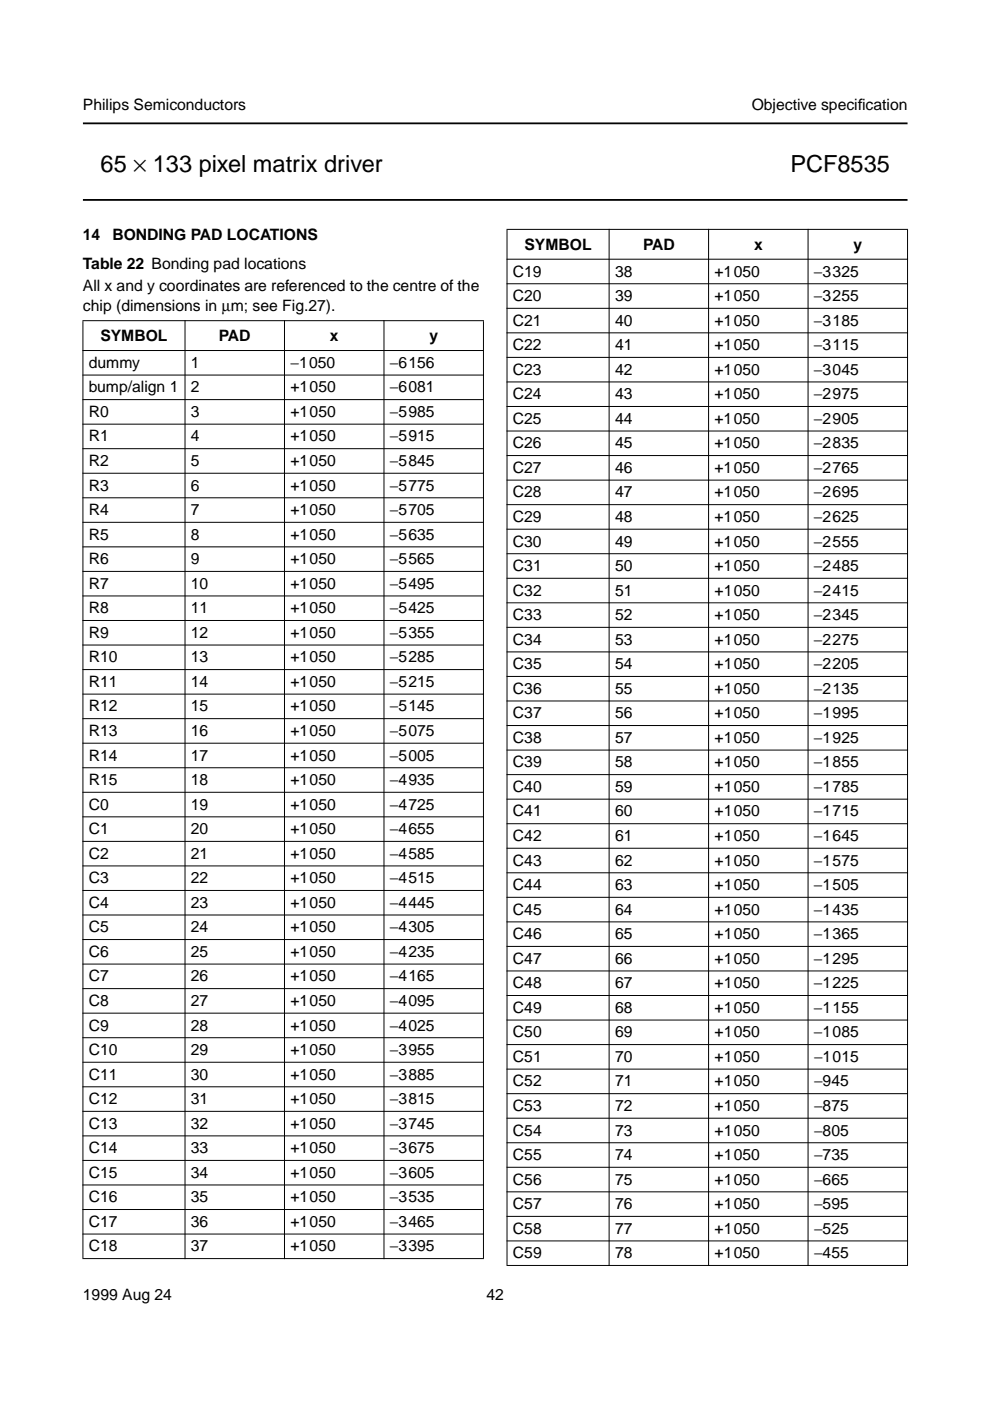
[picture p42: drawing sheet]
<svg xmlns="http://www.w3.org/2000/svg" width="210mm" height="297mm" viewBox="0 0 210 297" stroke-linecap="round" stroke-linejoin="round" font-family="sans-serif">
<defs><g id="words">
<g font-size="5">
<text x="21.3" y="36.5">65 × 133 pixel matrix driver</text>
<text x="167.6" y="36.5">PCF8535</text>
</g>
<g font-size="3.3">
<text x="17.6" y="23.4">Philips Semiconductors</text>
<text x="159.4" y="23.4">Objective specif</text>
<text x="181.9" y="23.4">ication</text>
<text x="17.6" y="50.9">14</text>
<text x="23.8" y="50.9">BONDING PAD LOCATIONS</text>
<text x="111.2" y="52.9">SYMBOL</text>
<text x="136.4" y="52.9">PAD</text>
<text x="159.9" y="52.9">x</text>
<text x="181" y="52.9">y</text>
<text x="17.6" y="57.1">Table 22 Bonding pad locations</text>
<text x="108.7" y="58.6">C19</text>
<text x="130.4" y="58.6">38</text>
<text x="151.5" y="58.6">+1050</text>
<text x="172.6" y="58.6">−3325</text>
<text x="17.6" y="61.7">All x and y coordinates are referenced to the centre of the</text>
<text x="17.6" y="65.8">chip (dimensions in µm; see Fig.27).</text>
<text x="108.7" y="63.8">C20</text>
<text x="130.4" y="63.8">39</text>
<text x="151.5" y="63.8">+1050</text>
<text x="172.6" y="63.8">−3255</text>
<text x="108.7" y="69">C21</text>
<text x="130.4" y="69">40</text>
<text x="151.5" y="69">+1050</text>
<text x="172.6" y="69">−3185</text>
<text x="18.8" y="78">dummy</text>
<text x="21.3" y="72.3">SYMBOL</text>
<text x="40.5" y="78">1</text>
<text x="46.4" y="72.3">PAD</text>
<text x="61.6" y="78">−1050</text>
<text x="69.9" y="72.3">x</text>
<text x="82.7" y="78">−6156</text>
<text x="91" y="72.3">y</text>
<text x="108.7" y="74.2">C22</text>
<text x="130.4" y="74.2">41</text>
<text x="151.5" y="74.2">+1050</text>
<text x="172.6" y="74.2">−3115</text>
<text x="18.8" y="83.2">bump/align 1</text>
<text x="40.5" y="83.2">2</text>
<text x="61.6" y="83.2">+1050</text>
<text x="82.7" y="83.2">−6081</text>
<text x="108.7" y="79.5">C23</text>
<text x="130.4" y="79.5">42</text>
<text x="151.5" y="79.5">+1050</text>
<text x="172.6" y="79.5">−3045</text>
<text x="18.8" y="88.4">R0</text>
<text x="40.5" y="88.4">3</text>
<text x="61.6" y="88.4">+1050</text>
<text x="82.7" y="88.4">−5985</text>
<text x="108.7" y="84.7">C24</text>
<text x="108.8" y="89.9">C25</text>
<text x="130.4" y="84.7">43</text>
<text x="130.4" y="89.9">44</text>
<text x="151.5" y="84.7">+1050</text>
<text x="151.5" y="89.9">+1050</text>
<text x="172.6" y="84.7">−2975</text>
<text x="172.6" y="89.9">−2905</text>
<text x="18.8" y="93.6">R1</text>
<text x="40.5" y="93.6">4</text>
<text x="61.6" y="93.6">+1050</text>
<text x="82.7" y="93.6">−5915</text>
<text x="108.8" y="95.1">C26</text>
<text x="130.4" y="95.1">45</text>
<text x="151.5" y="95.1">+1050</text>
<text x="172.6" y="95.1">−2835</text>
<text x="18.8" y="98.8">R2</text>
<text x="40.5" y="98.8">5</text>
<text x="61.6" y="98.8">+1050</text>
<text x="82.7" y="98.8">−5845</text>
<text x="108.8" y="100.3">C27</text>
<text x="130.4" y="100.3">46</text>
<text x="151.5" y="100.3">+1050</text>
<text x="172.6" y="100.3">−2765</text>
<text x="18.8" y="104">R3</text>
<text x="40.5" y="104">6</text>
<text x="61.6" y="104">+1050</text>
<text x="82.7" y="104">−5775</text>
<text x="108.8" y="105.5">C28</text>
<text x="130.4" y="105.5">47</text>
<text x="151.5" y="105.5">+1050</text>
<text x="172.6" y="105.5">−2695</text>
<text x="18.8" y="109.2">R4</text>
<text x="40.5" y="109.2">7</text>
<text x="61.6" y="109.2">+1050</text>
<text x="82.7" y="109.2">−5705</text>
<text x="108.8" y="110.7">C29</text>
<text x="130.4" y="110.7">48</text>
<text x="151.5" y="110.7">+1050</text>
<text x="172.6" y="110.7">−2625</text>
<text x="18.8" y="114.4">R5</text>
<text x="18.8" y="119.6">R6</text>
<text x="40.5" y="114.4">8</text>
<text x="40.5" y="119.6">9</text>
<text x="61.6" y="114.4">+1050</text>
<text x="61.6" y="119.6">+1050</text>
<text x="82.7" y="114.4">−5635</text>
<text x="82.7" y="119.6">−5565</text>
<text x="108.8" y="115.9">C30</text>
<text x="130.4" y="115.9">49</text>
<text x="151.5" y="115.9">+1050</text>
<text x="172.6" y="115.9">−2555</text>
<text x="18.8" y="124.8">R7</text>
<text x="40.5" y="124.8">10</text>
<text x="61.6" y="124.8">+1050</text>
<text x="82.7" y="124.8">−5495</text>
<text x="108.8" y="121.1">C31</text>
<text x="130.4" y="121.1">50</text>
<text x="151.5" y="121.1">+1050</text>
<text x="172.6" y="121.1">−2485</text>
<text x="18.8" y="130">R8</text>
<text x="40.5" y="130">11</text>
<text x="61.6" y="130">+1050</text>
<text x="82.7" y="130">−5425</text>
<text x="108.8" y="126.3">C32</text>
<text x="108.8" y="131.5">C33</text>
<text x="130.4" y="126.3">51</text>
<text x="130.4" y="131.5">52</text>
<text x="151.5" y="126.3">+1050</text>
<text x="151.5" y="131.5">+1050</text>
<text x="172.6" y="126.3">−2415</text>
<text x="172.6" y="131.5">−2345</text>
<text x="18.8" y="135.2">R9</text>
<text x="40.5" y="135.2">12</text>
<text x="61.6" y="135.2">+1050</text>
<text x="82.7" y="135.2">−5355</text>
<text x="108.8" y="136.7">C34</text>
<text x="130.4" y="136.7">53</text>
<text x="151.5" y="136.7">+1050</text>
<text x="172.6" y="136.7">−2275</text>
<text x="18.8" y="140.4">R10</text>
<text x="40.5" y="140.4">13</text>
<text x="61.6" y="140.4">+1050</text>
<text x="82.7" y="140.4">−5285</text>
<text x="108.8" y="141.9">C35</text>
<text x="130.4" y="141.9">54</text>
<text x="151.5" y="141.9">+1050</text>
<text x="172.6" y="141.9">−2205</text>
<text x="18.8" y="145.6">R11</text>
<text x="40.5" y="145.6">14</text>
<text x="61.6" y="145.6">+1050</text>
<text x="82.7" y="145.6">−5215</text>
<text x="108.8" y="147.1">C36</text>
<text x="130.4" y="147.1">55</text>
<text x="151.5" y="147.1">+1050</text>
<text x="172.6" y="147.1">−2135</text>
<text x="18.8" y="150.8">R12</text>
<text x="40.5" y="150.8">15</text>
<text x="61.6" y="150.8">+1050</text>
<text x="82.7" y="150.8">−5145</text>
<text x="108.8" y="152.3">C37</text>
<text x="130.4" y="152.3">56</text>
<text x="151.5" y="152.3">+1050</text>
<text x="172.6" y="152.3">−1995</text>
<text x="18.8" y="156">R13</text>
<text x="18.8" y="161.2">R14</text>
<text x="40.5" y="156">16</text>
<text x="40.5" y="161.2">17</text>
<text x="61.6" y="156">+1050</text>
<text x="61.6" y="161.2">+1050</text>
<text x="82.7" y="156">−5075</text>
<text x="82.7" y="161.2">−5005</text>
<text x="108.8" y="157.5">C38</text>
<text x="130.4" y="157.5">57</text>
<text x="151.5" y="157.5">+1050</text>
<text x="172.6" y="157.5">−1925</text>
<text x="18.8" y="166.5">R15</text>
<text x="40.5" y="166.5">18</text>
<text x="61.6" y="166.5">+1050</text>
<text x="82.7" y="166.5">−4935</text>
<text x="108.8" y="162.7">C39</text>
<text x="108.8" y="167.9">C40</text>
<text x="130.4" y="162.7">58</text>
<text x="130.4" y="167.9">59</text>
<text x="151.5" y="162.7">+1050</text>
<text x="151.5" y="167.9">+1050</text>
<text x="172.6" y="162.7">−1855</text>
<text x="172.6" y="167.9">−1785</text>
<text x="18.8" y="171.7">C0</text>
<text x="40.5" y="171.7">19</text>
<text x="61.6" y="171.7">+1050</text>
<text x="82.7" y="171.7">−4725</text>
<text x="108.8" y="173.1">C41</text>
<text x="130.4" y="173.1">60</text>
<text x="151.5" y="173.1">+1050</text>
<text x="172.6" y="173.1">−1715</text>
<text x="18.8" y="176.9">C1</text>
<text x="40.5" y="176.9">20</text>
<text x="61.6" y="176.9">+1050</text>
<text x="82.7" y="176.9">−4655</text>
<text x="108.8" y="178.3">C42</text>
<text x="130.4" y="178.3">61</text>
<text x="151.5" y="178.3">+1050</text>
<text x="172.6" y="178.3">−1645</text>
<text x="18.8" y="182.1">C2</text>
<text x="40.5" y="182.1">21</text>
<text x="61.6" y="182.1">+1050</text>
<text x="82.7" y="182.1">−4585</text>
<text x="108.8" y="183.5">C43</text>
<text x="130.4" y="183.5">62</text>
<text x="151.5" y="183.5">+1050</text>
<text x="172.6" y="183.5">−1575</text>
<text x="18.8" y="187.3">C3</text>
<text x="40.5" y="187.3">22</text>
<text x="61.6" y="187.3">+1050</text>
<text x="82.7" y="187.3">−4515</text>
<text x="108.8" y="188.7">C44</text>
<text x="130.4" y="188.7">63</text>
<text x="151.5" y="188.7">+1050</text>
<text x="172.6" y="188.7">−1505</text>
<text x="18.8" y="192.5">C4</text>
<text x="18.8" y="197.7">C5</text>
<text x="40.5" y="192.5">23</text>
<text x="40.5" y="197.7">24</text>
<text x="61.6" y="192.5">+1050</text>
<text x="61.6" y="197.7">+1050</text>
<text x="82.7" y="192.5">−4445</text>
<text x="82.7" y="197.7">−4305</text>
<text x="108.8" y="193.9">C45</text>
<text x="130.4" y="193.9">64</text>
<text x="151.5" y="193.9">+1050</text>
<text x="172.6" y="193.9">−1435</text>
<text x="18.8" y="202.9">C6</text>
<text x="40.5" y="202.9">25</text>
<text x="61.6" y="202.9">+1050</text>
<text x="82.7" y="202.9">−4235</text>
<text x="108.8" y="199.1">C46</text>
<text x="130.4" y="199.1">65</text>
<text x="151.5" y="199.1">+1050</text>
<text x="172.6" y="199.1">−1365</text>
<text x="18.8" y="208.1">C7</text>
<text x="40.5" y="208.1">26</text>
<text x="61.6" y="208.1">+1050</text>
<text x="82.7" y="208.1">−4165</text>
<text x="108.8" y="204.3">C47</text>
<text x="108.8" y="209.5">C48</text>
<text x="130.4" y="204.3">66</text>
<text x="130.4" y="209.5">67</text>
<text x="151.5" y="204.3">+1050</text>
<text x="151.5" y="209.5">+1050</text>
<text x="172.6" y="204.3">−1295</text>
<text x="172.6" y="209.5">−1225</text>
<text x="18.8" y="213.3">C8</text>
<text x="40.5" y="213.3">27</text>
<text x="61.6" y="213.3">+1050</text>
<text x="82.7" y="213.3">−4095</text>
<text x="108.8" y="214.7">C49</text>
<text x="130.4" y="214.7">68</text>
<text x="151.5" y="214.7">+1050</text>
<text x="172.6" y="214.7">−1155</text>
<text x="18.8" y="218.5">C9</text>
<text x="40.5" y="218.5">28</text>
<text x="61.6" y="218.5">+1050</text>
<text x="82.7" y="218.5">−4025</text>
<text x="108.8" y="219.9">C50</text>
<text x="130.4" y="219.9">69</text>
<text x="151.5" y="219.9">+1050</text>
<text x="172.6" y="219.9">−1085</text>
<text x="18.8" y="223.7">C10</text>
<text x="40.5" y="223.7">29</text>
<text x="61.6" y="223.7">+1050</text>
<text x="82.7" y="223.7">−3955</text>
<text x="108.8" y="225.1">C51</text>
<text x="130.4" y="225.1">70</text>
<text x="151.5" y="225.1">+1050</text>
<text x="172.6" y="225.1">−1015</text>
<text x="18.8" y="228.9">C11</text>
<text x="40.5" y="228.9">30</text>
<text x="61.6" y="228.9">+1050</text>
<text x="82.7" y="228.9">−3885</text>
<text x="108.8" y="230.4">C52</text>
<text x="130.4" y="230.4">71</text>
<text x="151.5" y="230.4">+1050</text>
<text x="172.6" y="230.4">−945</text>
<text x="18.8" y="234.1">C12</text>
<text x="18.8" y="239.3">C13</text>
<text x="40.5" y="234.1">31</text>
<text x="40.5" y="239.3">32</text>
<text x="61.6" y="234.1">+1050</text>
<text x="61.6" y="239.3">+1050</text>
<text x="82.7" y="234.1">−3815</text>
<text x="82.7" y="239.3">−3745</text>
<text x="108.8" y="235.6">C53</text>
<text x="130.4" y="235.6">72</text>
<text x="151.5" y="235.6">+1050</text>
<text x="172.6" y="235.6">−875</text>
<text x="18.8" y="244.5">C14</text>
<text x="40.5" y="244.5">33</text>
<text x="61.6" y="244.5">+1050</text>
<text x="82.7" y="244.5">−3675</text>
<text x="108.8" y="240.8">C54</text>
<text x="108.8" y="246">C55</text>
<text x="130.4" y="240.8">73</text>
<text x="130.4" y="246">74</text>
<text x="151.5" y="240.8">+1050</text>
<text x="151.5" y="246">+1050</text>
<text x="172.6" y="240.8">−805</text>
<text x="172.6" y="246">−735</text>
<text x="18.8" y="249.7">C15</text>
<text x="40.5" y="249.7">34</text>
<text x="61.6" y="249.7">+1050</text>
<text x="82.7" y="249.7">−3605</text>
<text x="108.8" y="251.2">C56</text>
<text x="130.4" y="251.2">75</text>
<text x="151.5" y="251.2">+1050</text>
<text x="172.6" y="251.2">−665</text>
<text x="18.8" y="254.9">C16</text>
<text x="40.5" y="254.9">35</text>
<text x="61.6" y="254.9">+1050</text>
<text x="82.7" y="254.9">−3535</text>
<text x="108.8" y="256.4">C57</text>
<text x="130.4" y="256.4">76</text>
<text x="151.5" y="256.4">+1050</text>
<text x="172.6" y="256.4">−595</text>
<text x="18.8" y="260.1">C17</text>
<text x="40.5" y="260.1">36</text>
<text x="61.6" y="260.1">+1050</text>
<text x="82.7" y="260.1">−3465</text>
<text x="108.8" y="261.6">C58</text>
<text x="130.4" y="261.6">77</text>
<text x="151.5" y="261.6">+1050</text>
<text x="172.6" y="261.6">−525</text>
<text x="18.8" y="265.3">C18</text>
<text x="40.5" y="265.3">37</text>
<text x="61.6" y="265.3">+1050</text>
<text x="82.7" y="265.3">−3395</text>
<text x="108.8" y="266.8">C59</text>
<text x="130.4" y="266.8">78</text>
<text x="151.5" y="266.8">+1050</text>
<text x="172.6" y="266.8">−455</text>
<text x="17.6" y="275.6">1999 Aug 24</text>
<text x="103.2" y="275.6">42</text>
</g>
</g></defs>
<path d="M17.6 26.2h174.8M17.6 42.4h174.8" fill="none" stroke="#000" stroke-width=".38"/>
<g fill="#000" stroke="#000" stroke-width=".21">
<path d="M107.4 48.6h85.1zM107.4 55h85.1zM17.5 68h85.1zM17.5 74.3h85.1zM17.5 79.5h85.1zM107.4 60.2h85.1zM107.4 65.4h85.1zM107.4 70.6h85.1zM107.4 75.8h85.1zM17.5 84.7h85.1zM17.5 89.9h85.1zM17.5 95.1h85.1z"/>
<path d="M107.4 81h85.1zM107.4 86.2h85.1zM107.4 91.4h85.1zM107.4 96.6h85.1zM17.5 100.3h85.1zM17.5 105.5h85.1zM17.5 110.7h85.1zM17.5 115.9h85.1zM107.4 101.8h85.1zM107.4 107h85.1zM107.4 112.2h85.1zM107.4 117.4h85.1z"/>
<path d="M17.5 121.1h85.1zM17.5 126.4h85.1zM17.5 131.6h85.1zM17.5 136.8h85.1zM107.4 122.6h85.1zM107.4 127.8h85.1zM107.4 133h85.1zM107.4 138.2h85.1zM17.5 142h85.1zM17.5 147.2h85.1zM17.5 152.4h85.1zM17.5 157.6h85.1z"/>
<path d="M107.4 143.4h85.1zM107.4 148.6h85.1zM107.4 153.8h85.1zM107.4 159h85.1zM17.5 162.8h85.1zM17.5 168h85.1zM17.5 173.2h85.1zM17.5 178.4h85.1zM107.4 164.2h85.1zM107.4 169.4h85.1zM107.4 174.6h85.1zM107.4 179.8h85.1z"/>
<path d="M17.5 183.6h85.1zM17.5 188.8h85.1zM17.5 194h85.1zM17.5 199.2h85.1zM107.4 185h85.1zM107.4 190.3h85.1zM107.4 195.5h85.1zM17.5 204.4h85.1zM17.5 209.6h85.1zM17.5 214.8h85.1zM107.4 200.7h85.1zM107.4 205.9h85.1z"/>
<path d="M107.4 211.1h85.1zM107.4 216.3h85.1zM17.5 220h85.1zM17.5 225.2h85.1zM17.5 230.4h85.1zM17.5 235.6h85.1zM107.4 221.5h85.1zM107.4 226.7h85.1zM107.4 231.9h85.1zM107.4 237.1h85.1zM17.5 240.8h85.1zM17.5 246h85.1z"/>
<path d="M17.5 251.2h85.1zM17.5 256.4h85.1zM107.4 242.3h85.1zM107.4 247.5h85.1zM107.4 252.7h85.1zM107.4 257.9h85.1zM17.6 68.1v198.6zM39.2 67.9v199.1zM60.3 67.9v199.1zM81.4 67.9v199.1zM102.5 68.1v198.6zM17.5 261.6h85.1z"/>
<path d="M17.5 266.8h85.1zM107.5 48.7v219.5zM129.1 48.5v219.9zM150.2 48.5v219.9zM171.3 48.5v219.9zM192.4 48.7v219.5zM107.4 263.1h85.1zM107.4 268.3h85.1z"/>
</g>
<use href="#words"/>
</svg>
